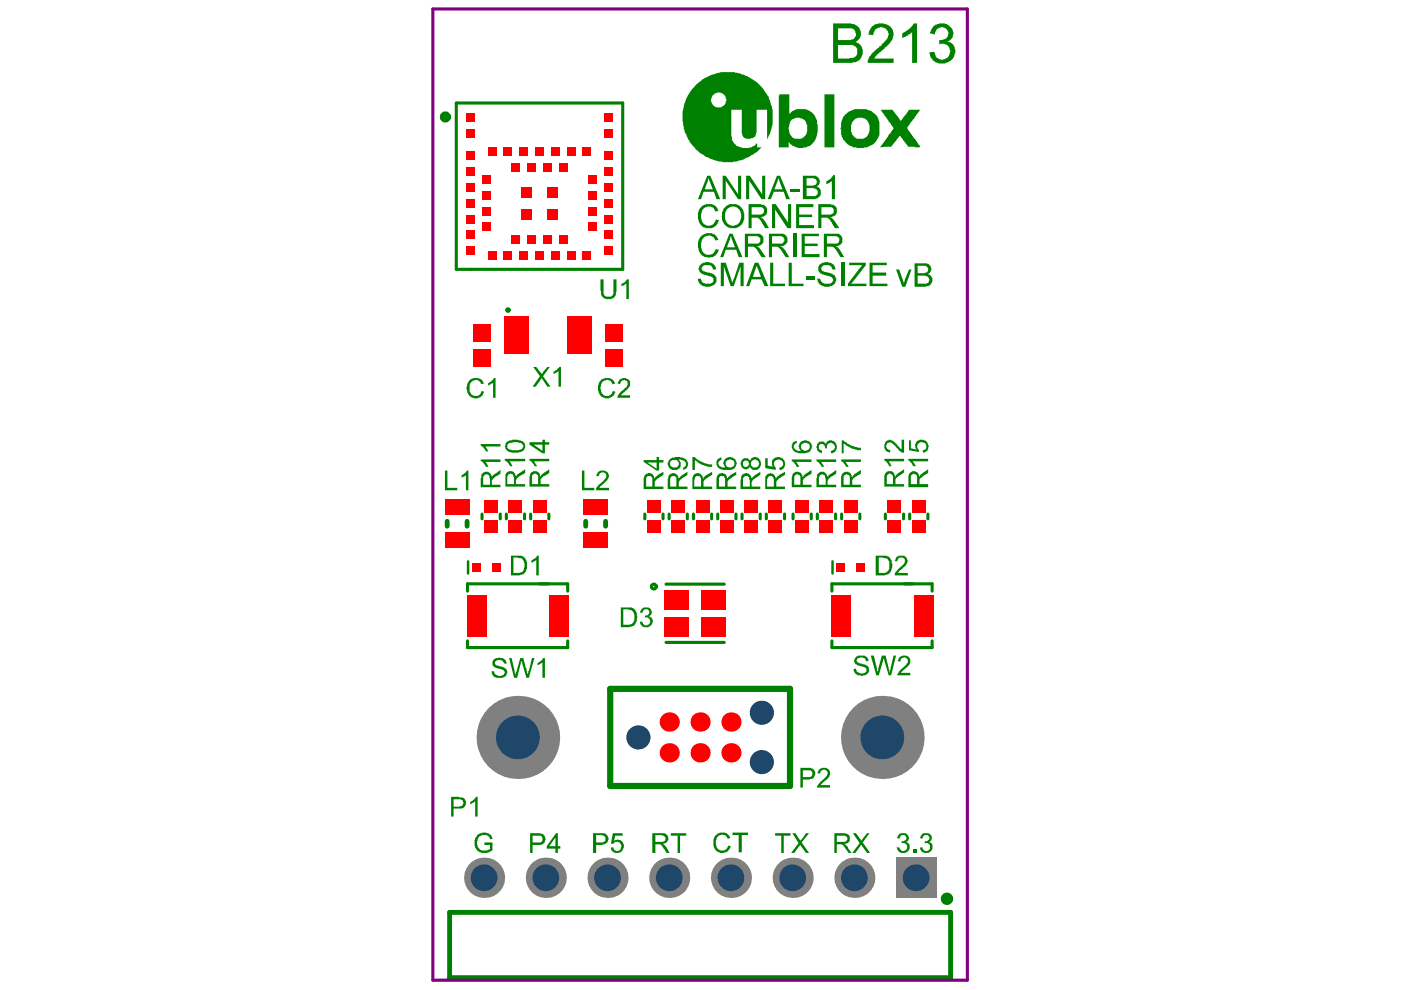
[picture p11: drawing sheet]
<svg xmlns="http://www.w3.org/2000/svg" width="297mm" height="210mm" viewBox="0 0 297 210" stroke-linecap="round" stroke-linejoin="round" font-family="sans-serif">
<path d="M99.2 119v2.6M176.5 119v2.6" fill="none" stroke="#008000" stroke-width=".53"/>
<g fill="none" stroke="#008000" stroke-width=".66">
<path d="M96.7 21.8h35.3v35.3h-35.3zM102.2 109v1M106.1 109v1M107.4 109v1M111.2 109v1M112.5 109v1M116.4 109v1M136.7 109v1M140.6 109v1M141.9 109v1M145.7 109v1M147 109v1"/>
<path d="M150.9 109v1M152.2 109v1M156 109v1M157.3 109v1M161.2 109v1M162.5 109v1M166.3 109v1M168.1 109v1M172 109v1M173.3 109v1M177.2 109v1M178.4 109v1"/>
<path d="M182.3 109v1M187.7 109v1M191.6 109v1M192.9 109v1M196.7 109v1M99.1 125.3v-1.5h21.3v1.5M99.1 135.9v1.4h21.3v-1.4M141.2 136.2h12.4M141.2 123.8h12.4M176.4 125.3v-1.5h21.2v1.5M176.4 135.9v1.4h21.2v-1.4"/>
</g>
<path d="M94.8 110.5v1.1M99 110.5v1.1M124.2 110.5v1.1M128.4 110.5v1.1M95.3 193.4h106.2v13.9h-106.2z" fill="none" stroke="#008000" stroke-width="1"/>
<path d="M129.4 146.1h38.1v20.5h-38.1z" fill="none" stroke="#008000" stroke-width="1.3"/>
<g fill="#008000">
<path d="M153.2 37.3h.7l2.6 3.9v-3.9h.6v4.9h-.6l-2.6-3.9v3.9h-.7z"/>
<path d="M158.2 37.3h.8l2.6 3.9v-3.9h.6v4.9h-.7l-2.7-3.9v3.9h-.6z"/>
<path d="M167.6 40.1h2v.6h-2z"/>
<path d="M175.2 38.4a2.17 2.17 0 0 0 1.4-1.3h.4v5.1h-.6v-3.9l-.5 .5-.7 .3z"/>
<path d="M148.2 44.3a2.63 2.63 0 0 1 2.9-.9h.2a.92 .92 0 0 1 .7 .8h.2l.1 .5-.7 .1-.1-.2a1.34 1.34 0 0 0-2.2-.4h-.1a2.75 2.75 0 0 0 .1 3.4h.1a1.43 1.43 0 0 0 2.2-.8l.2-.3 .6 .2a2.02 2.02 0 0 1-2.2 1.7h-.3a1.77 1.77 0 0 1-1.8-1.9l-.1-.1v-1.3z"/>
<path d="M163.7 43.3h.8l2.6 3.9v-3.9h.6v5.1h-.7l-2.7-3.9v3.9h-.6z"/>
<path d="M168.8 43.3h3.6v.6h-3v1.6h2.8v.5h-2.8v1.7h3.2v.7h-3.8z"/>
<path d="M148.4 50.3a2.37 2.37 0 0 1 3.4-.4l.5 1-.7 .1-.1-.3a1.29 1.29 0 0 0-1.7-.6h-.1a1.84 1.84 0 0 0-1.1 1.7 2.29 2.29 0 0 0 .8 2.1 1.62 1.62 0 0 0 2.1-.6l.3-.5 .6 .2-.1 .1a1.89 1.89 0 0 1-2.4 1.4 1.87 1.87 0 0 1-1.5-.9l-.2-.3a3.6 3.6 0 0 1 .2-3z"/>
<path d="M168.1 49.6h.7v4.9h-.7z"/>
<path d="M170 49.6h3.6v.5h-3v1.5h2.8v.6h-2.8v1.7h3.2v.6h-3.8z"/>
<path d="M148.2 56.4h.2a1.71 1.71 0 0 1 1.5-.8h.2a1.87 1.87 0 0 1 1.5 .9l.2 .6h-.7a1.03 1.03 0 0 0-1.4-.9h-.1a.69 .69 0 0 0-.7 .4 .69 .69 0 0 0 .1 .8l1.1 .4a1.88 1.88 0 0 1 1.7 .9l.1 .1a1.62 1.62 0 0 1-1.6 2 2.03 2.03 0 0 1-2.1-.9h-.1l-.1-.4v-.4h.6a1.14 1.14 0 0 0 1.3 1h.8v-.1a.5 .5 0 0 0 .6-.6h.1l-.1-.2a.46 .46 0 0 0-.6-.5v-.1l-.6-.2a3.1 3.1 0 0 1-1.9-.9l-.1-.4z"/>
<path d="M152.8 55.7h1.1l1.4 4.3v-.4h.1v-.4h.2l1.1-3.5h1v5h-.7v-4.2l-1.4 4.2h-.7l-1.4-4.2v4.2h-.7z"/>
<path d="M163.3 55.7h.6v4.4h2.5v.6h-3.1z"/>
<path d="M167.2 55.7h.7v4.4h2.5v.6h-3.2z"/>
<path d="M170.9 58.6h1.8v.6h-1.8z"/>
<path d="M173.6 56.2l.8-.5a2.36 2.36 0 0 1 2.1 .3l.5 .5 .2 .6h-.7l-.1-.1a.5 .5 0 0 0-.5-.6v-.2a1.42 1.42 0 0 0-1.7 .5v.3a.46 .46 0 0 0 .5 .5l.6 .3a2.36 2.36 0 0 1 1.9 .9 1.41 1.41 0 0 1-.8 1.8v.2a3.2 3.2 0 0 1-2.5-.3l-.4-.4-.3-.8v-.1h.7a1.14 1.14 0 0 0 1.3 1h.1a.98 .98 0 0 0 1.3-1l-.4-.4-.7-.3a2.96 2.96 0 0 1-1.9-.7l-.1-.3z"/>
<path d="M178.3 55.7h.7v5h-.7z"/>
<path d="M180 55.7h3.6v.5l-3.2 3.9h3.3v.6h-3.9v-.6l3-3.9h-2.8z"/>
<path d="M184.4 55.7h3.6v.5h-3v1.6h2.9v.6h-2.9v1.7h3.2v.6h-3.8z"/>
<path d="M184.7 5.7a2.9 2.9 0 0 1 4.6 .7v.4a2.61 2.61 0 0 1-.9 2.6l-1.4 1.4a3.3 3.3 0 0 0-1.6 1.6h4.1v.9h-5.5v-.1a3.8 3.8 0 0 1 1-2.1l.9-.6 .5-.7h.3l.8-.9a2.35 2.35 0 0 0 .9-1.8l-.1-.2a1.7 1.7 0 0 0-1.5-1.2h-.2v.2a1.58 1.58 0 0 0-1.5 1.4v.1l-1-.1 .1-.6z"/>
<path d="M191.3 7.1l.1-.2a4.8 4.8 0 0 0 2.1-1.5l.3-.4h.6v8.3h-1v-6.5l-.5 .5h-.3l-.1 .3h-.3l-.9 .5z"/>
<path d="M197.8 5.6a2.89 2.89 0 0 1 3.2-.4l.1 .2a2.11 2.11 0 0 1 .8 2.7l-.5 .5-.4 .2 .1 .1a1.83 1.83 0 0 1 1.4 1.8v.3a2.8 2.8 0 0 1-2.5 2.5 2.8 2.8 0 0 1-3-2.1v-.3l1.1-.1a1.79 1.79 0 0 0 1.8 1.7l.2-.2a1.61 1.61 0 0 0 1.3-1.4l.1-.1v-.3h-.1a1.58 1.58 0 0 0-1.7-1.4l-.6 .1v-.9h.6a1.56 1.56 0 0 0 1.4-1.6l-.1-.4h-.2a.46 .46 0 0 0-.5-.5 .93 .93 0 0 0-1.3 0l-.4 .1-.4 .8v.4l-1-.2v-.3h.1v-.3z"/>
<path d="M190 57.1h.6l1.1 2.9 1-2.9h.6l-1.4 3.7h-.6z"/>
<path d="M129.9 176.7h2.1v.5h-1.6l-.2 1 .4-.1a1.33 1.33 0 0 1 1.6 .7 1.33 1.33 0 0 1-.4 1.7v.1a1.36 1.36 0 0 1-2.3-.8v-.1h.6a.5 .5 0 0 0 .5 .6v.2a.99 .99 0 0 0 1.1-.7 .99 .99 0 0 0-.5-1.2 .85 .85 0 0 0-1.1 .3h-.6z"/>
<path d="M151.5 177.3h.1a1.93 1.93 0 0 1 2.9-.2l.3 .6-.5 .1v-.1a1.3 1.3 0 0 0-1.9-.5l-.2 .1a2.47 2.47 0 0 0-.3 2.2l.1 .2a1.21 1.21 0 0 0 1.2 .6l.7-.1 .5-.9 .5 .1a1.82 1.82 0 0 1-1.7 1.4 1.82 1.82 0 0 1-1.8-1.3l-.1-.1v-1.4z"/>
<path d="M155.3 176.5h3.3v.6h-1.3v3.6h-.7v-3.6h-1.3z"/>
<path d="M164.3 176.7h3.3v.5h-1.4v3.6h-.6v-3.6h-1.3z"/>
<path d="M168 176.7h.7l1 1.5 1.2-1.5h.6l-1.5 1.9 1.5 2.2h-.6l-1.2-1.7-1.3 1.7h-.7l1.6-2z"/>
<path d="M190.6 176.8l.7-.1a1.13 1.13 0 0 1 1.1 .3 1.13 1.13 0 0 1 .2 1.2l-.5 .3a1.24 1.24 0 0 1 .7 1.6 1.24 1.24 0 0 1-1.5 .7l-.8-.2-.1-.4h-.2l-.1-.5h.5a.84 .84 0 0 0 .7 .7 .84 .84 0 0 0 .9-.5h.1a.98 .98 0 0 0-1.1-1.1v-.4h.2a.64 .64 0 0 0 .7-.5 .64 .64 0 0 0-.3-.7v-.1h-.6l-.4 .3v.4l-.6-.1z"/>
<path d="M193.6 180.2h.7v.6h-.7z"/>
<path d="M195.5 176.8h.1a1.43 1.43 0 0 1 1.8 .4l.2 .8-.6 .6a.67 .67 0 0 1 .7 .8v.3a1.32 1.32 0 0 1-1.3 1.2 1.32 1.32 0 0 1-1.3-1.2h.5a.8 .8 0 0 0 .9 .7 .8 .8 0 0 0 .7-1v-.3l-.3-.2-.9-.1 .1-.4h.3a.7 .7 0 0 0 .6-.9 .7 .7 0 0 0-1-.4l-.3 .2-.1 .5-.5-.1z"/>
<path d="M101.1 177.1l.3-.2a2.11 2.11 0 0 1 2.6 .2h.1l.3 .7-.5 .2a1.2 1.2 0 0 0-1.8-.8 .65 .65 0 0 0-.7 .6h-.1a2.51 2.51 0 0 0 .1 2l.1 .1a2.14 2.14 0 0 0 2.1 .3v-.1h.3v-1h-1.2v-.5h1.7v1.7a2.73 2.73 0 0 1-3.4-.1v-.1a2.42 2.42 0 0 1-.1-2.5z"/>
<path d="M142.2 176.7h3.3v.5h-1.3v3.6h-.5v-3.6h-1.5z"/>
<path d="M180.8 176.7h.7l.8 1.1 .2 .2v.2l.3-.1 1-1.4h.6l-1.5 1.9 1.6 2.2h-.7l-1.1-1.7-.3 .2-1.1 1.5h-.6l1.6-2z"/>
<path d="M135.9 129.2a1.24 1.24 0 0 1 1.4-.4 1.24 1.24 0 0 1 .9 1.2v.2l-.6 .6a1.01 1.01 0 0 1 .7 1.4 1.37 1.37 0 0 1-1.5 .8 1.37 1.37 0 0 1-1.1-1.2h.5a.79 .79 0 0 0 .8 .8 .79 .79 0 0 0 .8-.8h.1l-.1-.5-.3-.1a.5 .5 0 0 0-.8-.2v-.5h.3a.7 .7 0 0 0 .6-.9 .7 .7 0 0 0-1-.4l-.4 .5v.3l-.5-.2z"/>
<path d="M192.6 97.3h4.2v.5h-3.3l.5 .7v.2h.2v.2h-.6l-.2-.6-.8-.6z"/>
<path d="M192.7 93.4h.4v1.7l1.2 .2a1.35 1.35 0 0 1 .3-1.8 1.35 1.35 0 0 1 1.8 .1h.1l.4 .9-.1 .8h-.1v.3l-.7 .4h-.3l-.1-.5a.72 .72 0 0 0 .8-1l-.1-.4a1.02 1.02 0 0 0-1.7 .2 .81 .81 0 0 0 .1 1h.1v.5l-2.1-.3z"/>
<path d="M112.3 97.3h4.1v.5h-3.2h.1v.3l.5 .6v.2h-.5l-.5-1-.5-.2z"/>
<path d="M187.5 97.3h4.2v.5h-3.3l.7 1.1h-.6l-.5-1-.5-.2z"/>
<path d="M187.8 93.6l.4-.2a1.6 1.6 0 0 1 1.7 .5l.6 .6 .3 .6 .4 .2v-2.1h.5v2.8h-.5l-1-.9a2.92 2.92 0 0 0-1.5-1.3l-.3 .1a.7 .7 0 0 0-.5 .8 .65 .65 0 0 0 .6 .6v.2h.3l-.1 .5a1.44 1.44 0 0 1-1.2-1.9h.1z"/>
<path d="M101.9 97.4h4.2v.5h-3.3l.3 .2 .3 .6h.1v.3h-.5v-.3l-.4-.5-.4-.4h-.3z"/>
<path d="M101.9 94.1h4.2v.6h-3.3h.2l.5 .9v.1h-.5v-.2l-.4-.6-.7-.4z"/>
<path d="M107 97.3h4.3v.5h-3.2l.4 .5v.3h.1v.3h-.5l-.3-.7-.4-.4-.4-.1z"/>
<path d="M146.8 96.9h.5a4 4 0 0 0 2.3 1.3l.6 .3h.8v.5h-.9l-.7-.3a4.3 4.3 0 0 1-2.1-1.2v2.1h-.5z"/>
<path d="M162.2 97.2h.6v1.5l1.1 .3-.1-.1a1.31 1.31 0 0 1 1.2-2 1.39 1.39 0 0 1 1.5 1.2 1.39 1.39 0 0 1-1.1 1.5h-.1v-.5a.79 .79 0 0 0 .7-.7 .79 .79 0 0 0-.6-.9 .81 .81 0 0 0-1.1 .2v.1a.82 .82 0 0 0 .2 1.3v.5l-2.3-.4z"/>
<path d="M123.4 99.8h.5v3.6h2.1v.6h-2.6z"/>
<path d="M126.8 100a1.45 1.45 0 0 1 2.2 .6 1.49 1.49 0 0 1-.5 1.5l-1.2 .9-.3 .4h2.1v.6h-2.7v-.6l.6-.8a3 3 0 0 0 1.6-1.7l-.1-.1a.76 .76 0 0 0-.6-.7 .76 .76 0 0 0-.9 .5l-.1 .3h-.5z"/>
<path d="M94.3 99.8h.6v3.6h2.1v.6h-2.7z"/>
<path d="M97.9 100.7h.2l.6-.4 .3-.5h.3v4.2h-.5v-3.3l-.4 .4-.5 .1v.1z"/>
<path d="M173.5 163.3h.1a1.37 1.37 0 0 1 2-.2 1.3 1.3 0 0 1-.3 2.1l-1.3 1.3h2v.5h-2.8v-.1a5.3 5.3 0 0 1 1.9-2.1l.1-.2a.87 .87 0 0 0-.3-1.4l-.7 .1-.3 .7h-.5z"/>
<path d="M99.7 170l.8-.4 .4-.7h.4v4.2h-.6v-3.2v.1h-.2l-.1 .3h-.3l-.3 .2h-.1z"/>
<path d="M113 77.8h.7l1.2 1.6 1.2-1.6h.5l-1.5 2 1.6 2.2h-.6l-1.2-1.6v-.2h-.2v.2l-1.1 1.6h-.7l1.6-2.2z"/>
<path d="M117.4 78.7l.6-.2 .5-.7h.4v4.2h-.5v-3.3l-.3 .3-.5 .1v.1h-.2z"/>
<path d="M127.3 59.2h.7v2.4a1.08 1.08 0 0 0 .5 1.2 1.08 1.08 0 0 0 1.3-.2l.3-.2v-3.2h.6v2.6l-.1 .2a1.17 1.17 0 0 1-.9 1.3v.1a1.74 1.74 0 0 1-2.3-1z"/>
<path d="M131.8 60.1l.6-.2a.99 .99 0 0 1 .9-.7v4.2h-.5v-3.3l-.9 .6h-.1z"/>
<path d="M181.2 139.5l.1-.1a2.32 2.32 0 0 1 2.3-.3l.5 .6v.5h.1h-.6a.92 .92 0 0 0-1.5-.7l-.4 .2v.2h-.1l.1 .4a2.13 2.13 0 0 0 1.6 .5v.2a.7 .7 0 0 1 .8 .5h.1v.2a1.13 1.13 0 0 1-1.2 1.5 1.62 1.62 0 0 1-1.9-.8l-.1-.5 .5-.2a1.14 1.14 0 0 0 1.3 1.1l.4-.1a.5 .5 0 0 0 .5-.7 .46 .46 0 0 0-.5-.5l-.8-.3a1.34 1.34 0 0 1-1.3-1.3h.1z"/>
<path d="M184.6 139h.7l.8 3.7 .9-3.7h.8l.9 3.7v-.6l.8-3.1h.5l-1.1 4.2h-.5l-1-3.7-1.1 3.7h-.5z"/>
<path d="M190.6 139.4a1.51 1.51 0 0 1 2.4 .4v.6a2 2 0 0 1-1.1 1.3l-.9 1h2v.5h-2.8l.2-.5 .8-1a2.08 2.08 0 0 0 1.3-1.4v-.1a.73 .73 0 0 0-.6-.8 .73 .73 0 0 0-.9 .5h-.1v.4l-.5-.1z"/>
<path d="M104.5 139.9l.6-.4h.6v-.1l.9 .1 .7 .5 .1 .7-.6-.1a.46 .46 0 0 0-.6-.6l-.1-.1-.6 .1a.53 .53 0 0 0-.6 .6 .53 .53 0 0 0 .7 .5l.5 .1v.2a1.33 1.33 0 0 1 1.5 1.1 1.49 1.49 0 0 1-2 1.2 1.14 1.14 0 0 1-1.3-1l-.2-.3 .6-.1 .1 .4a1.42 1.42 0 0 0 1.7 .5h.1a.61 .61 0 0 0 .4-.7 .61 .61 0 0 0-.5-.5l-.6-.3a1.69 1.69 0 0 1-1.5-.7z"/>
<path d="M107.9 139.5h.6l.6 3.2h.2v.5l1-3.7h.7l.5 2.1h.1l.3 1.6 .9-3.7h.5l-1.2 4.2h-.5l-1-3.7-1 3.7h-.6z"/>
<path d="M114 140.6l.4-.2v-.1a.65 .65 0 0 0 .6-.6l.5-.2v4.2h-.5v-3.3l-1 .7z"/>
<path d="M178.3 97.4h4.2v.5h-3.2l.6 1v.1h-.5l-.5-.9-.6-.3z"/>
<path d="M178.5 93.4h.4l.1 .2 1.6 .9 1.3 .4h.6v.6h-.8l-1.3-.4-1.5-1.1v2.1h-.4z"/>
<path d="M173.1 97.4h4.2v.5h-3.3l.7 .8v.3h-.5v-.3l-.4-.5-.7-.4z"/>
<path d="M173.2 94.1l.3-.2a.98 .98 0 0 1 1.6 .2l.1-.1a.46 .46 0 0 1 .5-.5v-.1h.3a1.38 1.38 0 0 1 1.4 1.2 1.38 1.38 0 0 1-1.2 1.5l-.1-.5a.8 .8 0 0 0 .9-.7 .8 .8 0 0 0-.6-.9 .5 .5 0 0 0-.8 .1l-.3 .3v.7h-.4v-.3a.71 .71 0 0 0-.9-.7 .71 .71 0 0 0-.4 1.1l.7 .4v.5a1.36 1.36 0 0 1-1.2-1.3z"/>
<path d="M167.9 97.4h4.2v.5h-3.3l.6 1v.1h-.5l-.5-.9-.5-.3z"/>
<path d="M190 118.2a1.82 1.82 0 0 1 1.9-.3l.4 .6a1.6 1.6 0 0 1-.5 1.7l-.9 .6-.5 .7h2.1v.5h-2.8v-.3a2.92 2.92 0 0 1 1.3-1.5 1.44 1.44 0 0 0 .8-1.7h-.1a.82 .82 0 0 0-.9-.3 .82 .82 0 0 0-.6 .8h-.5z"/>
<path d="M112.7 118.9l.9-.6 .2-.5h.4v4.2h-.5v-3.3l-.3 .3h-.2l-.2 .3h-.3z"/>
<path d="M127 80.9h.2a1.93 1.93 0 0 1 3-.1l.2 .5-.6 .2a1.05 1.05 0 0 0-1.6-.8h-.1a1.95 1.95 0 0 0 0 3.1 1.11 1.11 0 0 0 1.6-.4h.1l.1-.5 .5 .1v.2a1.85 1.85 0 0 1-2.7 1l-.3-.3a2.76 2.76 0 0 1-.6-2z"/>
<path d="M131.4 80.4h.1a1.3 1.3 0 0 1 2.1 .7l-.1 1-1.9 1.7h2v.5h-2.8l.4-.9 1.1-.9a1.46 1.46 0 0 0 .8-1.6h-.2a.67 .67 0 0 0-.9-.2l-.4 .2-.1 .6-.5-.2z"/>
<path d="M99.4 80.7a2.24 2.24 0 0 1 2.7-.3l.5 .8v.1l-.5 .2a1.21 1.21 0 0 0-2.1-.4l-.3 .1v.3a2.9 2.9 0 0 0 .1 2.1 1.37 1.37 0 0 0 2.3-.4v-.3l.6 .1h-.1v.3a1.95 1.95 0 0 1-2.1 1.2v-.2a1.57 1.57 0 0 1-1.5-1.7h-.1a2.86 2.86 0 0 1 .5-1.8z"/>
<path d="M103.5 81.2l.9-.5 .3-.5h.4v4.1h-.6v-3.2l-.1 .2h-.3l-.5 .4h-.1z"/>
<path d="M150.2 37.8l-.1 .8-.7 1.5h1.7zM149.9 37.3h.7l2.1 4.9h-.8l-.5-1.5h-2.2l-.6 1.5h-.6z"/>
<path d="M165 37.8l-.1 .8-.7 1.5h1.7zM164.7 37.3h.7l2.1 4.9h-.8l-.5-1.5h-2.1l-.7 1.5h-.6z"/>
<path d="M171 37.8v1.6h1.2a.81 .81 0 0 0 .9-.5 .81 .81 0 0 0-.3-1h-.2v-.1zM171 39.9v1.7h1.3a.79 .79 0 0 0 1.1-.9v-.3l-.4-.4zM170.2 37.3h2.4a1.21 1.21 0 0 1 1.1 .8 1.21 1.21 0 0 1-.5 1.4l-.1 .1h.1a1.36 1.36 0 0 1 .3 2.4l-.7 .2h-2.6z"/>
<path d="M154 44.5v.1a2.39 2.39 0 0 0 .5 3 1.79 1.79 0 0 0 1.9-.1 1.79 1.79 0 0 0 .7-1.7v-.2a1.82 1.82 0 0 0-2.1-1.8zM153.3 44.3a2.7 2.7 0 0 1 3.4-.8v.2a2.81 2.81 0 0 1 .3 4.2 2.36 2.36 0 0 1-3.9-1.5l-.1-.5z"/>
<path d="M159.4 43.9v1.6h1.5a.95 .95 0 0 0 1.1-1.2l-.4-.4zM158.7 43.3h2.6l.2 .1a1.23 1.23 0 0 1 1.1 1.7l-.1 .1a.46 .46 0 0 1-.5 .6v.1l-.7 .1v.2h.3l.4 .3 1 1.9h-.8l-1.1-2-.4-.1v-.1h-1.3v2.2h-.7z"/>
<path d="M174.2 43.9v1.6h2v-.1a.5 .5 0 0 0 .6-.7v-.4l-.4-.4zM173.5 43.3h2.6l.1 .1a1.23 1.23 0 0 1 1.2 1.7l-.1 .1a.46 .46 0 0 1-.5 .6v.1l-.7 .1v.2h.3l.4 .3 1.1 1.9h-.9l-1.1-2-.4-.1v-.1h-1.3v2.2h-.7z"/>
<path d="M154.9 50.1l-.1 .8-.7 1.5h1.7zM154.7 49.6h.6l2.1 4.9h-.8l-.5-1.5h-2.2l-.6 1.5h-.6z"/>
<path d="M158.6 50.1v1.5h1.4a.86 .86 0 0 0 1.1-.2 .86 .86 0 0 0 0-1.1l-.4-.1v-.1zM157.9 49.6h2.3a1.34 1.34 0 0 1 1.6 1 1.34 1.34 0 0 1-1.1 1.6l-.2 .1 .6 .3 1.3 1.9h-.9l-1-1.5-.7-.7h-1.2v2.2h-.7z"/>
<path d="M163.7 50.1v1.5h1.6a.85 .85 0 0 0 .9-.4 .85 .85 0 0 0-.2-1h-.2v-.1zM163 49.6h2.4a1.2 1.2 0 0 1 1.4 .7l.2 .4a1.33 1.33 0 0 1-1.2 1.5h-.3v.1h.3l.6 .7 .9 1.5h-.7l-1.1-1.7-.6-.5h-1.2v2.2h-.7z"/>
<path d="M175.3 50.1v1.5h1.5a.9 .9 0 0 0 1-.1 .9 .9 0 0 0 .1-1l-.5-.4zM174.7 49.6h2.2a1.33 1.33 0 0 1 1.6 .6 1.33 1.33 0 0 1-.4 1.7l-.4 .3h-.4v.1l.5 .3 1.2 1.9h-.8l-.9-1.5-.8-.7h-1.2v2.2h-.6z"/>
<path d="M160.4 56.2l-.8 2.5h1.7zM160 55.7h.8l2.1 5h-.8l-.6-1.5h-2.1l-.6 1.5h-.6z"/>
<path d="M177.7 6v2.5h1.9a1.67 1.67 0 0 0 1.9-.9l-.2-.7a.67 .67 0 0 0-.6-.8v-.1zM177.7 9.5v2.9h2.3l.2-.1a1.37 1.37 0 0 0 1.6-1 1.37 1.37 0 0 0-.8-1.6l-.2-.2zM176.6 5h3.3a2.99 2.99 0 0 1 2.4 1 2.48 2.48 0 0 1 0 2.2l-1 .7a2.18 2.18 0 0 1 1.1 3.5v.1a2.94 2.94 0 0 1-2.1 .8h-3.7z"/>
<path d="M194.6 56.4v1.5h1.4l.3-.1a.54 .54 0 0 0 .5-.8l-.1-.4-.4-.1v-.1zM194.6 58.4v1.7h1.4a.88 .88 0 0 0 .9-.3 .88 .88 0 0 0 0-1l-.2-.2h-.4v-.2zM193.9 55.8h2.2a1.22 1.22 0 0 1 1.3 1.6l-.6 .7 .1 .1a1.29 1.29 0 0 1 .7 1.7l-.4 .6-.8 .2v.1h-2.5z"/>
<path d="M126.4 177.1v1.5h1.2a.77 .77 0 0 0 .7-.5 .77 .77 0 0 0-.3-.9h-.3v-.1zM125.7 176.7h1.7a1.35 1.35 0 0 1 1.6 1.4l-.1 .4-.7 .5-1.8 .1v1.7h-.7z"/>
<path d="M112.9 177.2v1.4h1.2a.73 .73 0 0 0 .9-.6 .73 .73 0 0 0-.6-.8zM112.4 176.7h1.8a1.32 1.32 0 0 1 1.5 1.3 1.37 1.37 0 0 1-1.5 1.1h-1.3v1.7h-.5z"/>
<path d="M117.8 177.6l-1.4 1.8h1.4zM117.9 176.7h.4v2.7h.5v.5h-.5v.9h-.5v-.9h-1.9v-.5z"/>
<path d="M151 20.3v.1a1.57 1.57 0 0 0 .7 2.3 1.57 1.57 0 0 0 2.2-1.1 1.54 1.54 0 0 0-.8-1.9 1.54 1.54 0 0 0-2 .6zM167.6 25.6v.2a2.83 2.83 0 0 0 0 2.8l.1 .2a1.52 1.52 0 0 0 1.9 .6 2.17 2.17 0 0 0 1.5-2.7l-.1-.6a2 2 0 0 0-2.2-1.1zM180.8 25.6a3.6 3.6 0 0 0-.1 3 2.19 2.19 0 0 0 3.3 .2 2.89 2.89 0 0 0-.4-3.6l-.7-.2h-1l-.7 .2zM147.3 18.2l1.7-1.5 1.9-.8v-.1l1.9-.5h3v.1l.8 .2a9.2 9.2 0 0 1 6 4.5l.4 .6 .2 .5a7.8 7.8 0 0 1 .6 3.2v.8a4.8 4.8 0 0 1-.4 2.5l-.8 1.8v-6.2h-2.2v4.7a1.64 1.64 0 0 1-2.1 1.4l-.5-.1a3.2 3.2 0 0 1-.5-2.4v-3.6h-2.3v4.2a4 4 0 0 0 .7 3l.1 .1a3.5 3.5 0 0 0 3.7 .5l.4-.1 .4-.5h.2v.7h1a14.9 14.9 0 0 1-4 2.7l-1.3 .4h-.6a7.3 7.3 0 0 1-4.3-.4l-1-.3v-.1a8.2 8.2 0 0 1-3.2-2.4 10.2 10.2 0 0 1-2.3-4.6 10.3 10.3 0 0 1 .3-4.5l.9-2.1h.1v-.3zM186.7 23.3h2.5l1.2 1.4 .5 .9 .4-.2 .1-.4 1.3-1.7h2.4l-1.2 1.5-.1 .4-.3 .2-1 1.4-.2 .4 1.3 2 1 1 .1 .4 .5 .5h-.2v.1l-2.4-.1-1.8-2.3-1.9 2.3-2.3 .1 2.6-3.6a.42 .42 0 0 0 .3-.4 .42 .42 0 0 0-.3-.4zM174.8 20h2.1v11.2h-2.1zM179.1 24.3h.2a3.6 3.6 0 0 1 2.7-1.2h.9a3.4 3.4 0 0 1 3.5 3.8v.4a2.87 2.87 0 0 1-.6 2.5v.1a4.7 4.7 0 0 1-4.5 1.3h-.1a3.4 3.4 0 0 1-2.9-3.1v-.6h-.1l.1-.8a3.2 3.2 0 0 1 .8-2.4zM165.3 20h2v4.2l.4-.4a3.7 3.7 0 0 1 5 .6l.3 .6a5.5 5.5 0 0 1-.6 5.2l-.1 .1a2.45 2.45 0 0 1-1.7 .9 3.4 3.4 0 0 1-3.4-1v1h-2.1v-10.9h.2z"/>
<path d="M139 177.1v1.4h1.7l.2-.3a.62 .62 0 0 0 .1-.7 .62 .62 0 0 0-.6-.3l-.1-.1zM138.3 176.7h2a1.13 1.13 0 0 1 1.1 .3 1.13 1.13 0 0 1 .2 1.2l-.4 .6-.7 .1v.1h.3l.4 .4 .8 1.4h-.7l-.8-1.1a.89 .89 0 0 0-.9-.7h-.6v1.8h-.7z"/>
<path d="M177.4 177.2v1.3h1.6a.68 .68 0 0 0 .6-.8 .68 .68 0 0 0-.9-.5zM176.9 176.7h1.8a1.21 1.21 0 0 1 1.3 .4 1.21 1.21 0 0 1 0 1.4l-.2 .3-.8 .2h.3l.5 .5v.3l.8 1h-.7l-.6-.7-.3-.7-.5-.4h-1.1v1.8h-.5z"/>
<path d="M132.1 129.2v3.3h1.5v-.2h.3a1.74 1.74 0 0 0 .6-1.7 1.13 1.13 0 0 0-1.2-1.3v-.1zM131.6 128.8h1.6a1.61 1.61 0 0 1 1.8 1.8 1.78 1.78 0 0 1-.6 2v.1l-.9 .3h-1.9z"/>
<path d="M193.1 100.8v1.8h1.3v-1.1a.74 .74 0 0 0-.3-.9 .74 .74 0 0 0-1 .2zM192.7 100.4l.2-.1a1.15 1.15 0 0 1 1.8 .1l.3 .7 .2-.5 1.6-1.1v.8l-1.3 .8-.2 .2h-.2v.3h-.1v1h1.8v.7h-4.2v-2.5z"/>
<path d="M112.8 100.8v1.8h1.3v-1.5a.64 .64 0 0 0-.5-.6 .64 .64 0 0 0-.7 .3zM112.4 100.4a1.29 1.29 0 0 1 2-.1l.2 .8 .4-.7 1.4-.9v.8l-1.1 .6-.7 .7v1h1.8v.6h-4.1z"/>
<path d="M113.2 94.3l1.8 1.3v-1.3zM112.3 93.8h2.7v-.6h.5v.6h.9v.5h-.9v1.8h-.5l-2.7-1.8z"/>
<path d="M188 100.8v1.8h1.3v-1.1a.6 .6 0 0 0-.4-.9l-.5-.2zM187.6 100.4a1.12 1.12 0 0 1 1.3-.5 1.12 1.12 0 0 1 .8 1.2l.7-.8 1.3-.8v.7l-1.3 .9a.75 .75 0 0 0-.5 .9v.6h1.8v.6h-4.2v-2.5h.1z"/>
<path d="M102.6 100.8l-.2 .3v1.7h1.5v-1.3l-.3-.8h-.1a.65 .65 0 0 0-.9 .1zM102.1 100.6l.1-.2a1.19 1.19 0 0 1 1.3-.3 1.19 1.19 0 0 1 .8 1.1l.2-.5 1.6-1.1v.8l-1.2 .7-.6 .8v.9h1.8v.5h-4.2z"/>
<path d="M107.7 100.7v.2h-.1v1.7h1.4v-1.4l-.1-.3a.7 .7 0 0 0-.8-.5v.2zM107.3 100.3a1.14 1.14 0 0 1 2 .4l.1 .4 .2-.5 1.7-1.1v.8l-1.4 .8-.5 .6v.9h1.9v.6h-4.1v-2.6h.1z"/>
<path d="M107.6 94.3a.77 .77 0 0 0 .7 1l.6 .2a2.54 2.54 0 0 0 1.9-.4 .81 .81 0 0 0 0-.9 .81 .81 0 0 0-.9-.3v-.1h-.5a2.86 2.86 0 0 0-1.8 .5zM107.2 94l.1-.1a2.76 2.76 0 0 1 2.1-.7h.1a2.25 2.25 0 0 1 1.7 .8 1.3 1.3 0 0 1-.8 1.8l-.9 .2a2.41 2.41 0 0 1-2.1-.5l-.2-.3-.2-.5z"/>
<path d="M142.2 101.1v.2h-.1v1.9h1.3v-1.3a.59 .59 0 0 0 0-.7 .59 .59 0 0 0-.5-.3zM141.8 100.7a1.27 1.27 0 0 1 1.9 0l.2 .8 .5-.7 1.4-.8v.7l-1.5 .9-.4 .5v1.1h1.9v.5h-4.2v-2.2h.1z"/>
<path d="M142.2 97.7l-.2 .6 .1 .2a.46 .46 0 0 0 .5 .5l.1 .1a.82 .82 0 0 0 1.1-.4 .82 .82 0 0 0-.3-1v-.2zM141.8 97.5l.2-.1a2.94 2.94 0 0 1 1.9-.5l.5 .1a1.36 1.36 0 0 1 1.4 1 1.36 1.36 0 0 1-.6 1.5l-.4 .1v-.5h.2a.84 .84 0 0 0 .4-1 .84 .84 0 0 0-1-.6l-.6-.1h.1a1.3 1.3 0 0 1-.5 2.2 1.37 1.37 0 0 1-1.4-.3 1.37 1.37 0 0 1-.3-1.5z"/>
<path d="M157.7 101.1v.2h-.2v1.9h1.5v-1.5h-.2v-.2a.5 .5 0 0 0-.6-.6zM157.3 100.7h.1a1.02 1.02 0 0 1 1.7 .1l.3 .7 .5-.7 1.3-.8v.7l-1.4 .9-.4 .5v1.1h1.8v.5h-4.2v-2z"/>
<path d="M157.5 97.9v.2a.63 .63 0 0 0 .4 .9 .63 .63 0 0 0 .8-.5h.1v-.3h-.1a.66 .66 0 0 0-.5-.5 .66 .66 0 0 0-.7 .2zM159.4 97.7v.2h-.2a.88 .88 0 0 0 .5 1.2 .88 .88 0 0 0 1.1-.4 .88 .88 0 0 0-.3-1.2l-.6-.1v.1zM157.1 97.7l.3-.3a.98 .98 0 0 1 1.6 .3l.2-.4a1.13 1.13 0 0 1 1.2-.4 1.13 1.13 0 0 1 .8 .9l.1 .1a1.44 1.44 0 0 1-1 1.7l-.9-.1-.4-.6v.1a.97 .97 0 0 1-1.1 .5 .97 .97 0 0 1-.8-.9l-.1-.1z"/>
<path d="M147.3 101.2l-.1 2h1.4v-1.9h-.1a.6 .6 0 0 0-.9-.4zM146.9 100.8h.2a1.07 1.07 0 0 1 1.2-.4 1.07 1.07 0 0 1 .7 1.1l.6-.7 1.4-.8v.7l-1.2 .8a.89 .89 0 0 0-.6 .9v.8h1.8v.5h-4.2v-2.5z"/>
<path d="M152.6 101.1l-.2 .2v1.9h1.3v-1.9h-.1a.52 .52 0 0 0-.4-.4 .52 .52 0 0 0-.5 .2zM152 100.8a1.4 1.4 0 0 1 1.7-.2h.2l.4 .9 .1-.4 1.7-1.1v.7l-1.3 .8-.5 .5v1.2h1.8v.5h-4.2v-2.5h.1z"/>
<path d="M152.2 97.3l.8-.3v.5h-.2a.74 .74 0 0 0-.5 .8 .74 .74 0 0 0 .7 .7l.1 .1h.9h-.3l-.1-.4a.62 .62 0 0 1-.1-.9 1.3 1.3 0 0 1 1.8-.8 1.34 1.34 0 0 1 .4 2.2 2.24 2.24 0 0 1-2 .4h-.4a1.43 1.43 0 0 1-1.3-1.9zM154 97.7v.1a.9 .9 0 0 0 .3 1.2 .9 .9 0 0 0 1.1-.1h.2a.9 .9 0 0 0-.1-1.2 .9 .9 0 0 0-1.1-.2z"/>
<path d="M162.8 101.2l-.2 2h1.5v-1.7l-.4-.6a.59 .59 0 0 0-.8 .3zM162.4 100.8a1.4 1.4 0 0 1 1.7-.2l.4 .9 .4-.6 1.5-.9v.7l-.9 .5v.1h-.2l-.7 .7v1.2h1.8v.5h-4.2v-2.6z"/>
<path d="M137.1 101.1l-.1 .2v1.9h1.3v-1.6a.52 .52 0 0 0-.7-.7zM136.6 100.8a1.57 1.57 0 0 1 1.6-.4l.2 .2 .4 .9 .2-.4 1.7-1.1v.7l-1.4 .8-.5 .6v1.1h1.9v.5h-4.2v-2.4z"/>
<path d="M137.3 98.1l1.9 1.3v-1.3zM136.5 97.5h2.7v-.6h.5v.6h1v.6h-1v1.7h-.5l-2.7-1.9z"/>
<path d="M170.2 163.3v1.5h1.2a.7 .7 0 0 0 .8-.4 .7 .7 0 0 0-.1-.8l-.3-.3zM169.7 162.8h1.6a1.32 1.32 0 0 1 1.4 .7l.1 .1a1.67 1.67 0 0 1-.6 1.6l-2 .1v1.7h-.5z"/>
<path d="M96.2 169.5v1.5h1.3v-.1l.5-.1a.77 .77 0 0 0 .1-.9 .77 .77 0 0 0-.8-.4zM95.6 168.9h1.7v.2a1.19 1.19 0 0 1 1.5 1 1.19 1.19 0 0 1-1.2 1.3h-1.4v1.7h-.6z"/>
<path d="M178.9 100.9v1.9h1.3v-1.2a.71 .71 0 0 0-.3-.9 .71 .71 0 0 0-.9 .1zM178.5 100.6a1.29 1.29 0 0 1 1.9-.2l.3 .8 .1-.4 .4-.4 1.3-.8v.8l-1.2 .7-.6 .6v1.1h1.8v.5h-4.2v-2.4z"/>
<path d="M173.8 100.8v.3h-.2v1.7h1.5v-1.3l-.2-.2a.67 .67 0 0 0-.6-.7zM173.4 100.4a1.12 1.12 0 0 1 1.1-.3 1.12 1.12 0 0 1 .8 .8h.2v.3l.1-.1a.65 .65 0 0 1 .6-.7l1.1-.8v.8l-.8 .5a1.47 1.47 0 0 0-1 1.2v.7h1.8v.5h-4.2v-2h.1z"/>
<path d="M168.4 100.9v1.9h1.3v-1.2a.71 .71 0 0 0-.2-.9 .71 .71 0 0 0-1 .1zM168 100.6a1.29 1.29 0 0 1 2-.2l.2 .8 .2-.4 .3-.4 1.4-.8v.8l-1.2 .7-.7 .6v1.1h1.9v.5h-4.2z"/>
<path d="M168.1 93.8l.8-.3v.5a.72 .72 0 0 0-.6 .8 .72 .72 0 0 0 .7 .7v.1h1l-.6-.4a1.37 1.37 0 0 1 1.1-1.8 1.37 1.37 0 0 1 1.6 1.3 1.37 1.37 0 0 1-1.5 1.4h-.1a2.24 2.24 0 0 1-2.4-.8h-.1l-.1-.4v-.6h.1zM170 94.1l-.2 .4a.83 .83 0 0 0 .3 .9 .83 .83 0 0 0 .9 .1 .67 .67 0 0 0 .7-.8v-.2a.46 .46 0 0 0-.6-.5 1.01 1.01 0 0 0-1.1 .1z"/>
<path d="M186.3 118.2v3.3h1.1a1.21 1.21 0 0 0 1.1-1.6v-.1a1.13 1.13 0 0 0-1-1.5zM185.7 117.8h1.8a1.56 1.56 0 0 1 1.6 1.6l.1 .2a2.17 2.17 0 0 1-.7 1.9l-.1 .2-.8 .2v.1h-1.9z"/>
<path d="M108.9 118.2v3.3h.9a1.37 1.37 0 0 0 1.4-1.6l-.1-.6a.7 .7 0 0 0-.5-.8v-.2h-.7l-.1-.1zM108.3 117.8h1.5a1.39 1.39 0 0 1 1.5 .7l.3 .2 .1 .7a2.24 2.24 0 0 1-.7 2.3l-.8 .3h-1.9z"/>
</g>
<g fill="none" stroke="#008000" stroke-width="1.3">
<circle cx="94.4" cy="24.8" r=".52"/>
<circle cx="200.8" cy="190.6" r=".65"/>
</g>
<g fill="none" stroke="#008000" stroke-width=".66">
<circle cx="107.7" cy="65.7" r=".26"/>
<circle cx="138.6" cy="124.4" r=".52"/>
</g>
<circle cx="135.4" cy="156.4" r="2.33" fill="#808080"/>
<circle cx="135.4" cy="156.4" r="2.56" fill="#1f4769"/>
<circle cx="109.8" cy="156.4" r="8.8" fill="#808080"/>
<circle cx="109.8" cy="156.4" r="4.6" fill="#1f4769"/>
<circle cx="161.5" cy="151.1" r="2.33" fill="#808080"/>
<circle cx="161.5" cy="151.1" r="2.56" fill="#1f4769"/>
<circle cx="187.1" cy="156.4" r="8.8" fill="#808080"/>
<circle cx="187.1" cy="156.4" r="4.6" fill="#1f4769"/>
<circle cx="161.5" cy="161.6" r="2.33" fill="#808080"/>
<circle cx="161.5" cy="161.6" r="2.56" fill="#1f4769"/>
<circle cx="181.1" cy="186.1" r="4.3" fill="#808080"/>
<circle cx="181.1" cy="186.1" r="2.83" fill="#1f4769"/>
<circle cx="168.1" cy="186.1" r="4.3" fill="#808080"/>
<circle cx="168.1" cy="186.1" r="2.83" fill="#1f4769"/>
<path d="M190 181.9h8.5v8.5h-8.5z" fill-rule="evenodd" fill="#808080"/>
<circle cx="194.2" cy="186.1" r="2.83" fill="#1f4769"/>
<circle cx="115.7" cy="186.1" r="4.3" fill="#808080"/>
<circle cx="115.7" cy="186.1" r="2.83" fill="#1f4769"/>
<circle cx="102.6" cy="186.1" r="4.3" fill="#808080"/>
<circle cx="102.6" cy="186.1" r="2.83" fill="#1f4769"/>
<circle cx="155" cy="186.1" r="4.3" fill="#808080"/>
<circle cx="155" cy="186.1" r="2.83" fill="#1f4769"/>
<circle cx="141.9" cy="186.1" r="4.3" fill="#808080"/>
<circle cx="141.9" cy="186.1" r="2.83" fill="#1f4769"/>
<circle cx="128.8" cy="186.1" r="4.3" fill="#808080"/>
<circle cx="128.8" cy="186.1" r="2.83" fill="#1f4769"/>
<g fill="#f00">
<path d="M128.2 68.9h3.8v3.7h-3.8z" fill-rule="evenodd"/>
<path d="M128.2 74.1h3.8v3.7h-3.8z" fill-rule="evenodd"/>
<path d="M181.6 119.4h1.9v1.8h-1.9z" fill-rule="evenodd"/>
<path d="M177.3 119.4h1.8v1.8h-1.8z" fill-rule="evenodd"/>
<path d="M179 110.2h2.8v2.7h-2.8z" fill-rule="evenodd"/>
<path d="M179 106.1h2.8v2.7h-2.8z" fill-rule="evenodd"/>
<path d="M176.3 126.2h4.1v8.8h-4.1z" fill-rule="evenodd"/>
<path d="M193.8 126.2h4.1v8.8h-4.1z" fill-rule="evenodd"/>
<path d="M111.8 34.5h1.8v1.8h-1.8z" fill-rule="evenodd"/>
<path d="M118.5 34.5h1.8v1.8h-1.8z" fill-rule="evenodd"/>
<path d="M111.8 49.8h1.8v1.8h-1.8z" fill-rule="evenodd"/>
<path d="M120.2 53.2h1.8v1.8h-1.8z" fill-rule="evenodd"/>
<path d="M110.1 53.2h1.8v1.8h-1.8z" fill-rule="evenodd"/>
<path d="M116 39.7h2.1v2.2h-2.1z" fill-rule="evenodd"/>
<path d="M116 44.3h2.1v2.2h-2.1z" fill-rule="evenodd"/>
<path d="M110.6 44.3h2.2v2.2h-2.2z" fill-rule="evenodd"/>
<path d="M110.6 39.7h2.2v2.2h-2.2z" fill-rule="evenodd"/>
<path d="M108.5 34.5h1.8v1.8h-1.8z" fill-rule="evenodd"/>
<path d="M115.2 34.5h1.8v1.8h-1.8z" fill-rule="evenodd"/>
<path d="M103.4 31.2h1.8v1.8h-1.8z" fill-rule="evenodd"/>
<path d="M106.8 31.2h1.8v1.8h-1.8z" fill-rule="evenodd"/>
<path d="M110.1 31.2h1.8v1.8h-1.8z" fill-rule="evenodd"/>
<path d="M113.5 31.2h1.8v1.8h-1.8z" fill-rule="evenodd"/>
<path d="M116.8 31.2h1.8v1.8h-1.8z" fill-rule="evenodd"/>
<path d="M120.2 31.2h1.8v1.8h-1.8z" fill-rule="evenodd"/>
<path d="M123.5 31.2h1.8v1.8h-1.8z" fill-rule="evenodd"/>
<path d="M124.8 37.2h1.8v1.8h-1.8z" fill-rule="evenodd"/>
<path d="M124.8 40.5h1.8v1.8h-1.8z" fill-rule="evenodd"/>
<path d="M124.8 43.9h1.8v1.8h-1.8z" fill-rule="evenodd"/>
<path d="M124.8 47.2h1.8v1.8h-1.8z" fill-rule="evenodd"/>
<path d="M128.1 24h1.8v1.8h-1.8z" fill-rule="evenodd"/>
<path d="M128.1 27.3h1.8v1.8h-1.8z" fill-rule="evenodd"/>
<path d="M128.1 32.1h1.8v1.8h-1.8z" fill-rule="evenodd"/>
<path d="M128.1 35.5h1.8v1.8h-1.8z" fill-rule="evenodd"/>
<path d="M128.1 38.8h1.8v1.8h-1.8z" fill-rule="evenodd"/>
<path d="M128.1 42.2h1.8v1.8h-1.8z" fill-rule="evenodd"/>
<path d="M128.1 45.5h1.8v1.8h-1.8z" fill-rule="evenodd"/>
<path d="M128.1 48.9h1.8v1.8h-1.8z" fill-rule="evenodd"/>
<path d="M128.1 52.2h1.8v1.8h-1.8z" fill-rule="evenodd"/>
<path d="M118.5 49.8h1.8v1.8h-1.8z" fill-rule="evenodd"/>
<path d="M115.2 49.8h1.8v1.8h-1.8z" fill-rule="evenodd"/>
<path d="M108.5 49.8h1.8v1.8h-1.8z" fill-rule="evenodd"/>
<path d="M123.5 53.2h1.8v1.8h-1.8z" fill-rule="evenodd"/>
<path d="M116.8 53.2h1.8v1.8h-1.8z" fill-rule="evenodd"/>
<path d="M113.5 53.2h1.8v1.8h-1.8z" fill-rule="evenodd"/>
<path d="M106.8 53.2h1.8v1.8h-1.8z" fill-rule="evenodd"/>
<path d="M103.4 53.2h1.8v1.8h-1.8z" fill-rule="evenodd"/>
<path d="M102.2 47.2h1.8v1.8h-1.8z" fill-rule="evenodd"/>
<path d="M102.2 43.9h1.8v1.8h-1.8z" fill-rule="evenodd"/>
<path d="M102.2 40.5h1.8v1.8h-1.8z" fill-rule="evenodd"/>
<path d="M102.2 37.2h1.8v1.8h-1.8z" fill-rule="evenodd"/>
<path d="M98.9 52.2h1.8v1.8h-1.8z" fill-rule="evenodd"/>
<path d="M98.9 48.9h1.8v1.8h-1.8z" fill-rule="evenodd"/>
<path d="M98.9 45.5h1.8v1.8h-1.8z" fill-rule="evenodd"/>
<path d="M98.9 42.2h1.8v1.8h-1.8z" fill-rule="evenodd"/>
<path d="M98.9 38.8h1.8v1.8h-1.8z" fill-rule="evenodd"/>
<path d="M98.9 35.5h1.8v1.8h-1.8z" fill-rule="evenodd"/>
<path d="M98.9 32.1h1.8v1.8h-1.8z" fill-rule="evenodd"/>
<path d="M98.9 27.3h1.8v1.8h-1.8z" fill-rule="evenodd"/>
<path d="M98.9 24h1.8v1.8h-1.8z" fill-rule="evenodd"/>
<path d="M120.3 67h5.2v8h-5.2z" fill-rule="evenodd"/>
<path d="M106.9 67h5.2v8h-5.2z" fill-rule="evenodd"/>
<path d="M123.7 105.9h5.2v3.3h-5.2z" fill-rule="evenodd"/>
<path d="M123.7 112.9h5.2v3.3h-5.2z" fill-rule="evenodd"/>
<path d="M193.4 110.2h2.8v2.7h-2.8z" fill-rule="evenodd"/>
<path d="M193.4 106.1h2.8v2.7h-2.8z" fill-rule="evenodd"/>
<path d="M140.9 130.8h5.2v4.1h-5.2z" fill-rule="evenodd"/>
<path d="M148.7 130.8h5.1v4.1h-5.1z" fill-rule="evenodd"/>
<path d="M148.7 125.1h5.1v4.2h-5.1z" fill-rule="evenodd"/>
<path d="M140.9 125.1h5.2v4.2h-5.2z" fill-rule="evenodd"/>
<path d="M113 106.1h2.9v2.7h-2.9z" fill-rule="evenodd"/>
<path d="M113 110.2h2.9v2.7h-2.9z" fill-rule="evenodd"/>
<path d="M188.2 106.1h2.9v2.7h-2.9z" fill-rule="evenodd"/>
<path d="M188.2 110.2h2.9v2.7h-2.9z" fill-rule="evenodd"/>
<path d="M102.7 110.2h2.9v2.7h-2.9z" fill-rule="evenodd"/>
<path d="M102.7 106.1h2.9v2.7h-2.9z" fill-rule="evenodd"/>
<path d="M107.9 110.2h2.8v2.7h-2.8z" fill-rule="evenodd"/>
<path d="M107.9 106.1h2.8v2.7h-2.8z" fill-rule="evenodd"/>
<path d="M142.4 110.2h2.8v2.7h-2.8z" fill-rule="evenodd"/>
<path d="M142.4 106.1h2.8v2.7h-2.8z" fill-rule="evenodd"/>
<path d="M157.8 110.2h2.9v2.7h-2.9z" fill-rule="evenodd"/>
<path d="M157.8 106.1h2.9v2.7h-2.9z" fill-rule="evenodd"/>
<path d="M147.5 110.2h2.9v2.7h-2.9z" fill-rule="evenodd"/>
<path d="M147.5 106.1h2.9v2.7h-2.9z" fill-rule="evenodd"/>
<path d="M152.7 110.2h2.8v2.7h-2.8z" fill-rule="evenodd"/>
<path d="M152.7 106.1h2.8v2.7h-2.8z" fill-rule="evenodd"/>
<path d="M163 110.2h2.8v2.7h-2.8z" fill-rule="evenodd"/>
<path d="M163 106.1h2.8v2.7h-2.8z" fill-rule="evenodd"/>
<path d="M137.2 110.2h2.9v2.7h-2.9z" fill-rule="evenodd"/>
<path d="M137.2 106.1h2.9v2.7h-2.9z" fill-rule="evenodd"/>
<path d="M94.3 105.9h5.3v3.3h-5.3z" fill-rule="evenodd"/>
<path d="M94.3 112.9h5.3v3.3h-5.3z" fill-rule="evenodd"/>
<path d="M168.7 110.2h2.8v2.7h-2.8z" fill-rule="evenodd"/>
<path d="M173.8 110.2h2.8v2.7h-2.8z" fill-rule="evenodd"/>
<path d="M168.7 106.1h2.8v2.7h-2.8z" fill-rule="evenodd"/>
<path d="M173.8 106.1h2.8v2.7h-2.8z" fill-rule="evenodd"/>
<path d="M100.4 68.9h3.7v3.7h-3.7z" fill-rule="evenodd"/>
<path d="M100.4 74.1h3.7v3.7h-3.7z" fill-rule="evenodd"/>
<path d="M99 126.2h4.1v8.8h-4.1z" fill-rule="evenodd"/>
<path d="M116.5 126.2h4.1v8.8h-4.1z" fill-rule="evenodd"/>
<path d="M104.3 119.4h1.9v1.8h-1.9z" fill-rule="evenodd"/>
<path d="M100 119.4h1.9v1.8h-1.9z" fill-rule="evenodd"/>
</g>
<g fill="#f00">
<circle cx="141.9" cy="159.6" r="2.04"/>
<circle cx="141.9" cy="153.1" r="2.04"/>
<circle cx="148.4" cy="159.6" r="2.04"/>
<circle cx="148.4" cy="153.1" r="2.04"/>
<circle cx="155" cy="159.6" r="2.04"/>
<circle cx="155" cy="153.1" r="2.04"/>
</g>
<path d="M91.8 1.9h113.3v205.9h-113.3z" fill="none" stroke="#800080" stroke-width=".66"/>
</svg>
